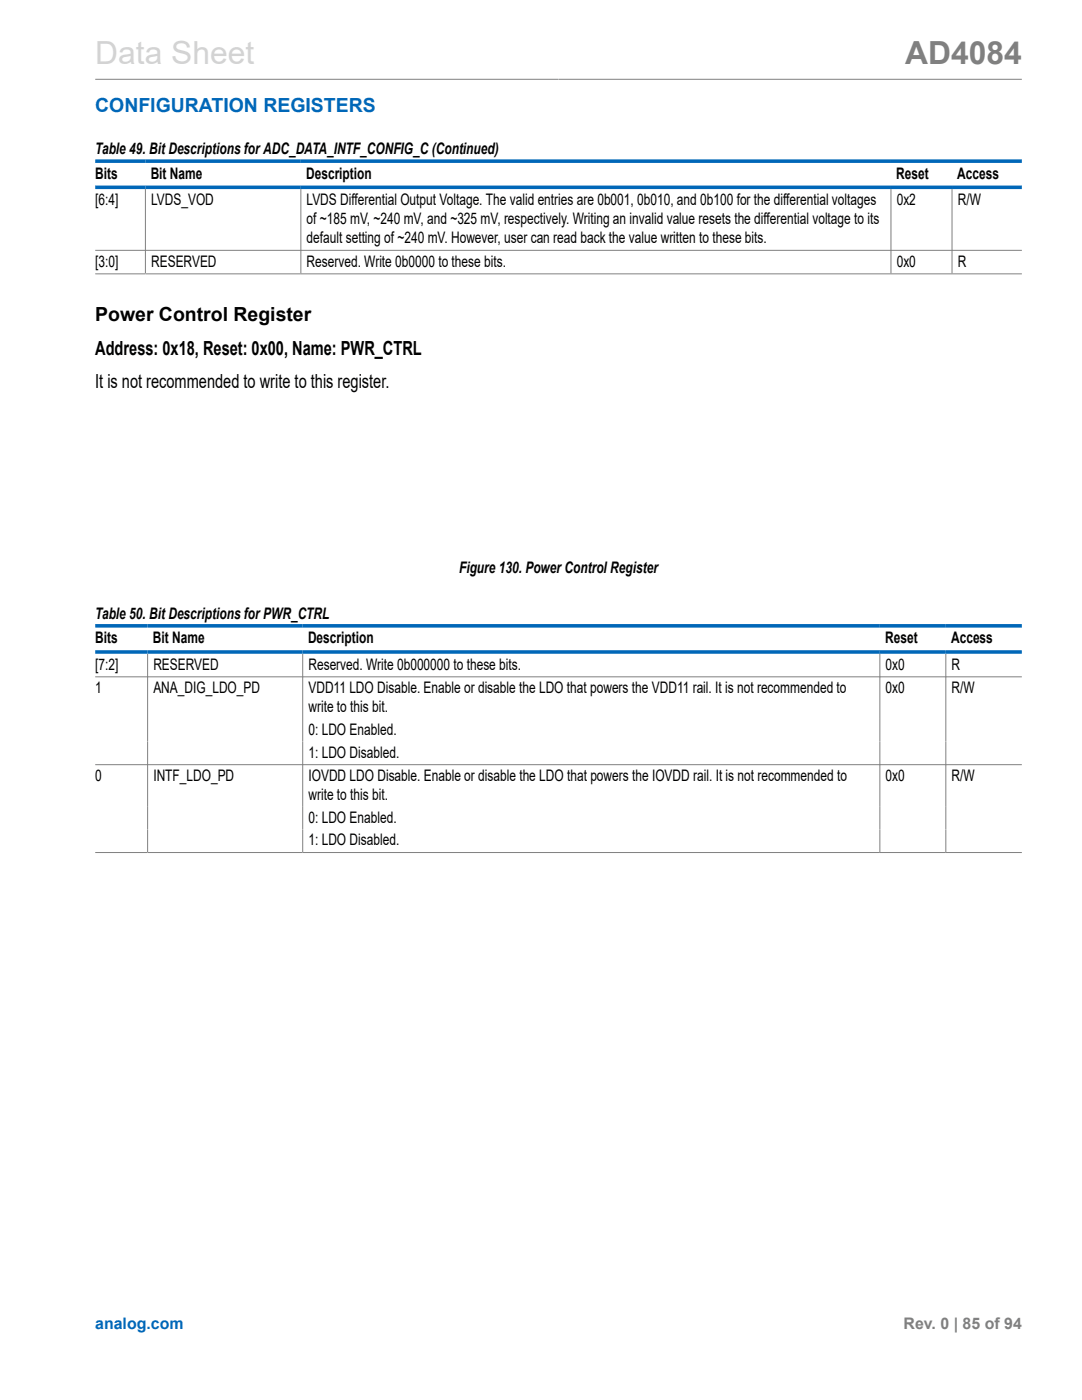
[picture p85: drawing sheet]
<svg xmlns="http://www.w3.org/2000/svg" width="216mm" height="279mm" viewBox="0 0 216 279" stroke-linecap="round" stroke-linejoin="round" font-family="sans-serif">
<defs><g id="words">
<text font-size="6.3" fill="#d3d3d3" x="19" y="12.7">Data Sheet</text>
<text font-size="6.3" fill="#808080" x="180.6" y="12.7">AD4084</text>
<text font-size="3.9" fill="#0067b8" x="19" y="22.3">CONFIGURATION REGISTERS</text>
<g font-size="3.9">
<text x="19" y="64.1">Power Control Register</text>
<text x="19" y="70.9">Address: 0x18, Reset: 0x00, Name: PWR_CTRL</text>
<text x="19" y="77.4">It is not recommended to write to this register.</text>
</g>
<g font-size="3.2">
<text x="19" y="30.8">Table 49. Bit Descriptions for ADC_DATA_INTF_CONFIG_C (Continued)</text>
<text x="19" y="35.7">Bits</text>
<text x="30.1" y="35.7">Bit Name</text>
<text x="61.1" y="35.7">Description</text>
<text x="178.8" y="35.7">Reset</text>
<text x="191" y="35.7">Access</text>
<text x="19" y="40.9">[6:4]</text>
<text x="30.2" y="40.9">LVDS_VOD</text>
<text x="61.2" y="40.9">LVDS Differential Output Voltage. The valid entries are 0b001, 0b010, and 0b100 for the differential voltages</text>
<text x="178.9" y="40.9">0x2</text>
<text x="191.1" y="40.9">R/W</text>
<text x="61.2" y="44.7">of ~185 mV, ~240 mV, and ~325 mV, respectively. Writing an invalid value resets the differential voltage to its</text>
<text x="19" y="53.2">[3:0]</text>
<text x="30.2" y="53.2">RESERVED</text>
<text x="61.2" y="48.5">default setting of ~240 mV. However, user can read back the value written to these bits.</text>
<text x="61.2" y="53.2">Reserved. Write 0b0000 to these bits.</text>
<text x="178.9" y="53.2">0x0</text>
<text x="191.1" y="53.2">R</text>
<text x="91.6" y="114.5">Figure 130. Power Control Register</text>
<text x="19" y="123.6">Table 50. Bit Descriptions for PWR_CTRL</text>
<text x="19" y="128.4">Bits</text>
<text x="30.5" y="128.4">Bit Name</text>
<text x="61.5" y="128.4">Description</text>
<text x="176.6" y="128.4">Reset</text>
<text x="189.8" y="128.4">Access</text>
<text x="19" y="133.6">[7:2]</text>
<text x="30.6" y="133.6">RESERVED</text>
<text x="61.6" y="133.6">Reserved. Write 0b000000 to these bits.</text>
<text x="176.7" y="133.6">0x0</text>
<text x="189.9" y="133.6">R</text>
<text x="19" y="138.3">1</text>
<text x="30.6" y="138.3">ANA_DIG_LDO_PD</text>
<text x="61.6" y="138.3">VDD11 LDO Disable. Enable or disable the LDO that powers the VDD11 rail. It is not recommended to</text>
<text x="61.6" y="142.1">write to this bit.</text>
<text x="176.7" y="138.3">0x0</text>
<text x="189.9" y="138.3">R/W</text>
<text x="61.6" y="146.7">0: LDO Enabled.</text>
<text x="19" y="155.9">0</text>
<text x="30.6" y="155.9">INTF_LDO_PD</text>
<text x="61.6" y="151.2">1: LDO Disabled.</text>
<text x="61.6" y="155.9">IOVDD LDO Disable. Enable or disable the LDO that powers the IOVDD rail. It is not recommended to</text>
<text x="176.7" y="155.9">0x0</text>
<text x="189.9" y="155.9">R/W</text>
<text x="61.6" y="159.7">write to this bit.</text>
<text x="61.6" y="164.2">0: LDO Enabled.</text>
<text x="61.6" y="168.7">1: LDO Disabled.</text>
</g>
<text font-size="3.2" fill="#0067b8" x="19" y="265.3">analog.com</text>
<text font-size="3.2" fill="#808080" x="180.3" y="265.3">Rev. 0 | 85 of 94</text>
</g></defs>
<g fill="none" stroke="#808080" stroke-width=".2">
<path d="M19 15.8h184.9M29 37.7v16.9M60 37.7v16.9M177.8 37.7v16.9M190 37.7v16.9M19 50h184.9M19 54.7h184.9M19 135.1h184.9M29.5 130.5v39.6M60.4 130.5v39.6M175.6 130.5v39.6M188.7 130.5v39.6"/>
<path d="M19 152.6h184.9M19 170.1h184.9"/>
</g>
<path d="M19 32.2h184.9M19 37.4h184.9M19 124.9h184.9M19 130.1h184.9" fill="none" stroke="#0067b8" stroke-width=".71"/>
<use href="#words"/>
</svg>
